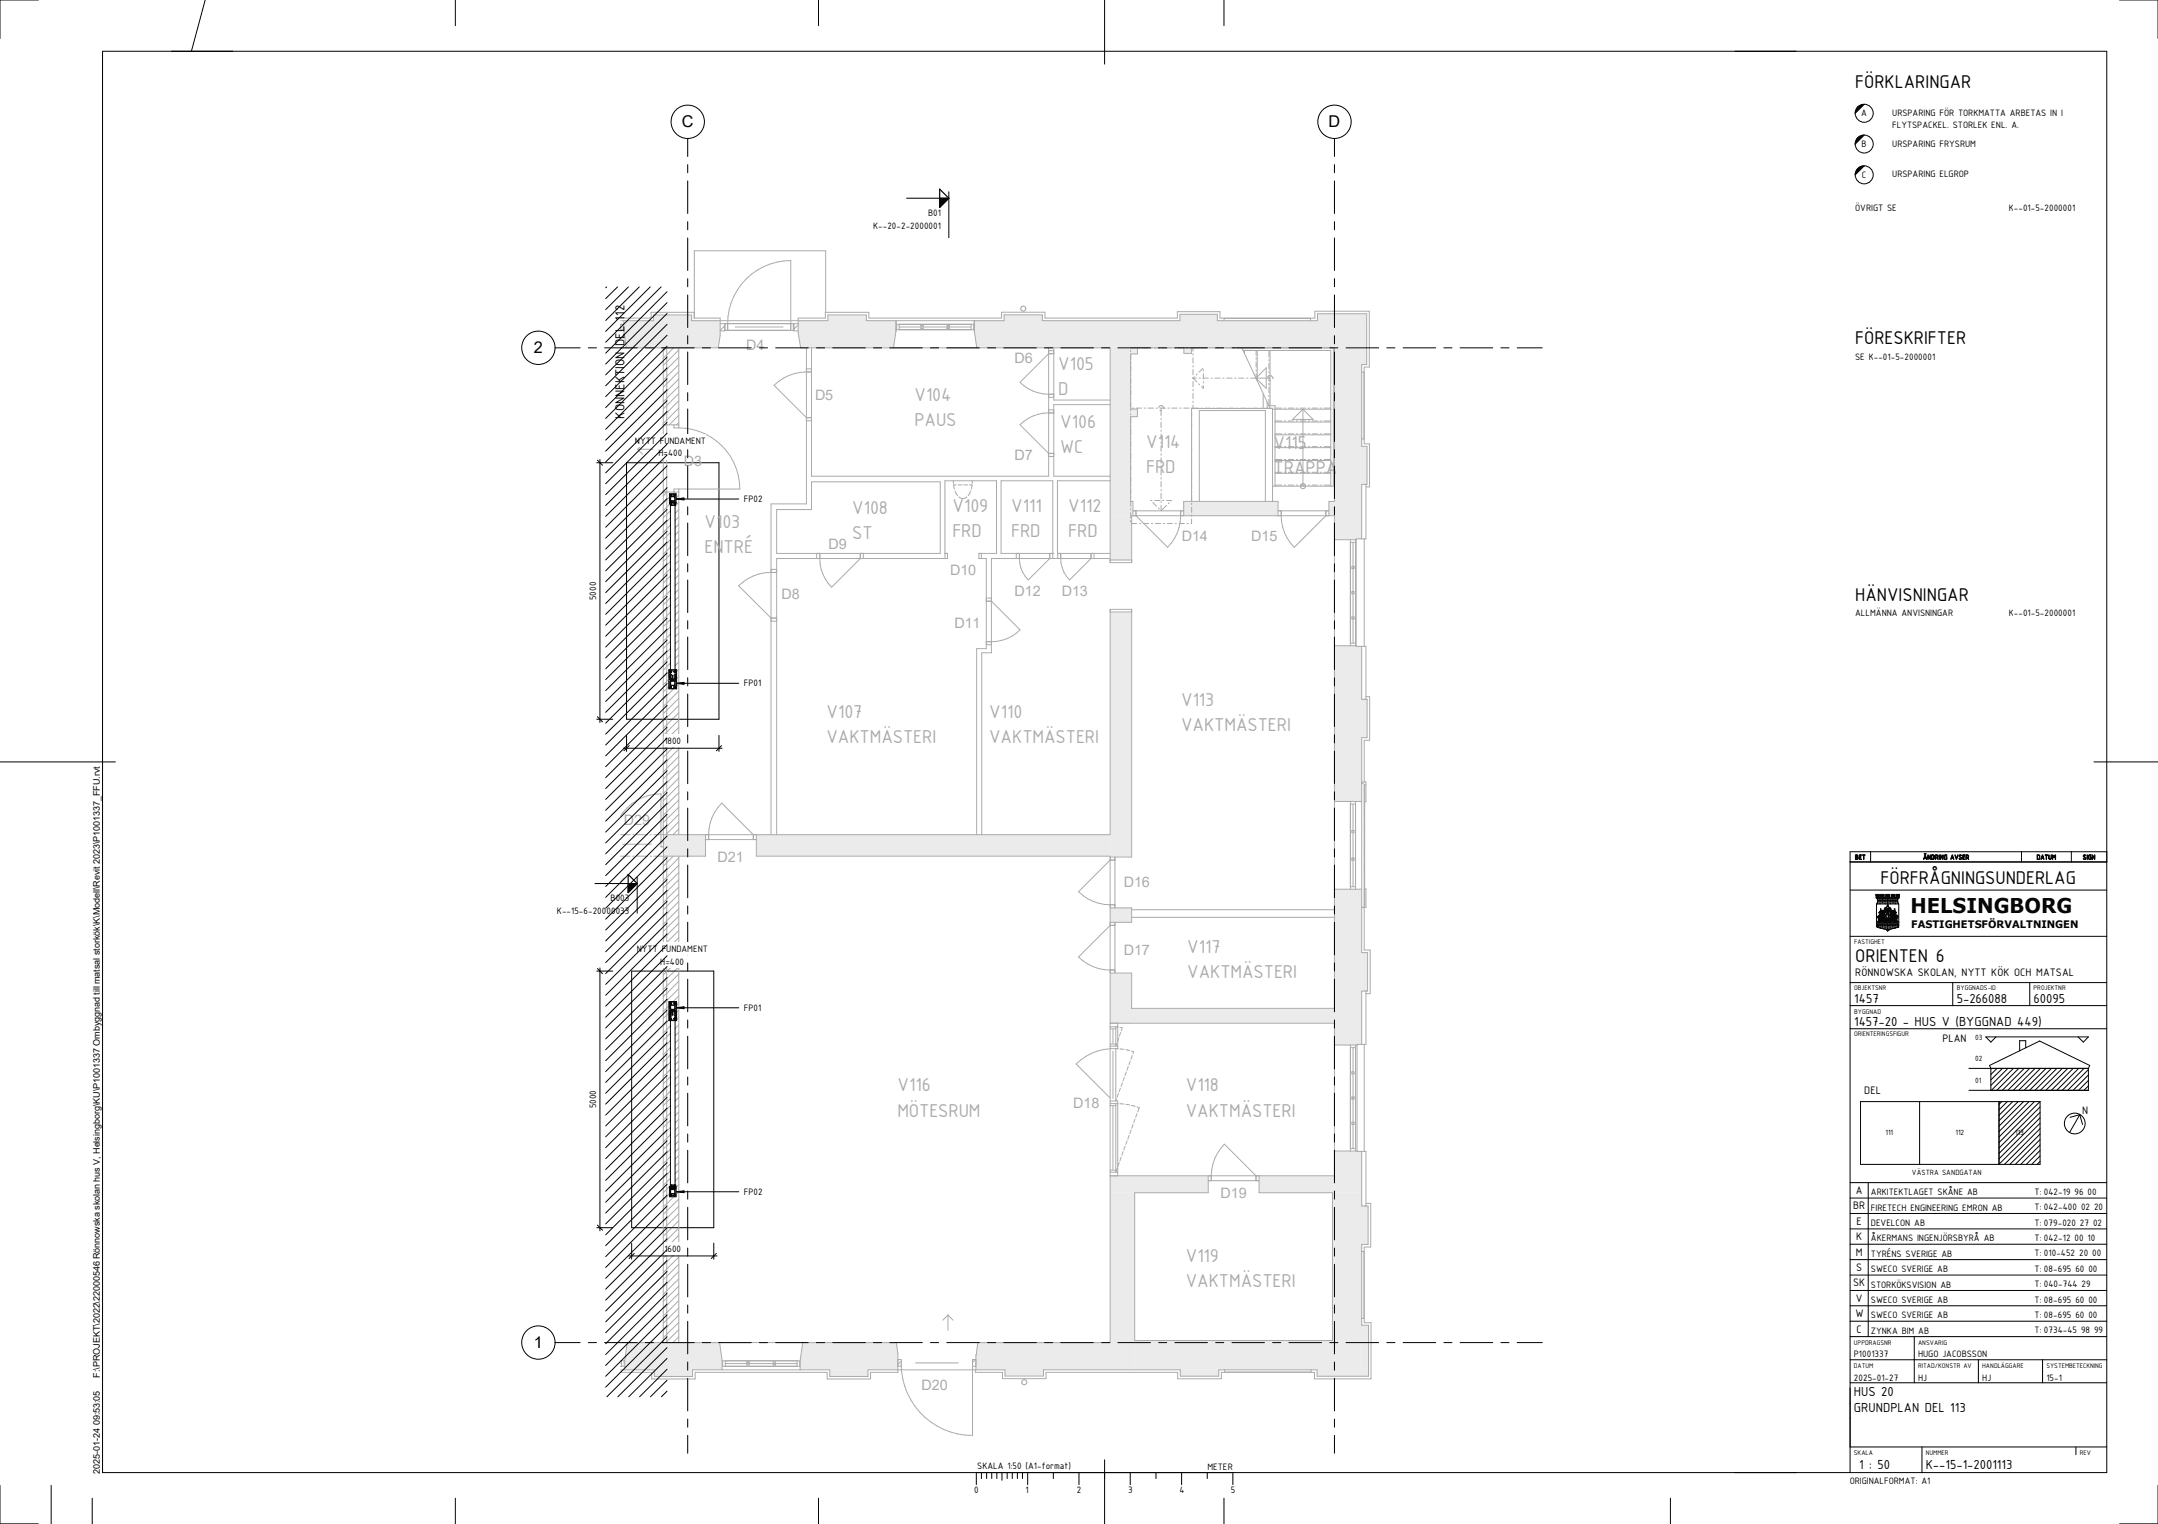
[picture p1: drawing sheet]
<svg xmlns="http://www.w3.org/2000/svg" width="841mm" height="594mm" viewBox="0 0 841 594" stroke-linecap="round" stroke-linejoin="round" font-family="sans-serif">
<defs><g id="words">
<text font-size="8" x="744.6" y="355.9">HELSINGBORG</text>
<g font-size="7.8">
<text x="723" y="34.2">FÖRKLARINGAR</text>
<text x="723" y="134.2">FÖRESKRIFTER</text>
<text x="723" y="234.2">HÄNVISNINGAR</text>
<text x="732.9" y="344.6">FÖRFRÅGNINGSUNDERLAG</text>
<text x="723.1" y="374.8">ORIENTEN 6</text>
</g>
<g font-size="7.8" fill="#ababab">
<text x="412.4" y="144.1">V105</text>
<text x="412.4" y="153.9">D</text>
<text x="356.4" y="156.4">V104</text>
<text x="356.4" y="166.2">PAUS</text>
<text x="413.2" y="166.8">V106</text>
<text x="413.2" y="176.5">WC</text>
<text x="446.7" y="174.8">V114</text>
<text x="496.4" y="174.9">V115</text>
<text x="446.7" y="184.5">FRD</text>
<text x="496.4" y="184.7">TRAPPA</text>
<text x="332.1" y="200.5">V108</text>
<text x="371.2" y="199.6">V109</text>
<text x="394.1" y="199.6">V111</text>
<text x="416.3" y="199.6">V112</text>
<text x="274.5" y="205.7">V103</text>
<text x="371.2" y="209.3">FRD</text>
<text x="394.1" y="209.3">FRD</text>
<text x="416.3" y="209.3">FRD</text>
<text x="274.5" y="215.5">ENTRÉ</text>
<text x="332.1" y="210.3">ST</text>
<text x="460.3" y="275">V113</text>
<text x="322.1" y="279.9">V107</text>
<text x="385.5" y="279.9">V110</text>
<text x="460.3" y="284.9">VAKTMÄSTERI</text>
<text x="322.1" y="289.6">VAKTMÄSTERI</text>
<text x="385.5" y="289.6">VAKTMÄSTERI</text>
<text x="462.7" y="371.6">V117</text>
<text x="462.7" y="381.3">VAKTMÄSTERI</text>
<text x="349.8" y="425.4">V116</text>
<text x="462.1" y="425.4">V118</text>
<text x="349.8" y="435.2">MÖTESRUM</text>
<text x="462.1" y="435.2">VAKTMÄSTERI</text>
<text x="462.1" y="492">V119</text>
<text x="462.1" y="501.7">VAKTMÄSTERI</text>
</g>
<g font-size="6.3">
<text x="265.7" y="49.7">C</text>
<text x="517.8" y="49.7">D</text>
<text x="208" y="137.8">2</text>
<text x="208" y="525.6">1</text>
</g>
<g font-size="5.6" fill="#ababab">
<text x="290.8" y="136.5">D4</text>
<text x="395.4" y="141.6">D6</text>
<text x="317.6" y="156">D5</text>
<text x="395.4" y="179.3">D7</text>
<text x="266.5" y="181.7">D3</text>
<text x="322.8" y="213.9">D9</text>
<text x="460.5" y="211.1">D14</text>
<text x="487.6" y="211.1">D15</text>
<text x="370.2" y="224.2">D10</text>
<text x="304.6" y="233.7">D8</text>
<text x="395.4" y="232.3">D12</text>
<text x="413.8" y="232.3">D13</text>
<text x="371.9" y="244.9">D11</text>
<text x="243.1" y="321.6">D29</text>
<text x="279.7" y="335.9">D21</text>
<text x="437.9" y="345.8">D16</text>
<text x="437.9" y="372.4">D17</text>
<text x="418.3" y="432">D18</text>
<text x="475.7" y="467.2">D19</text>
<text x="359.2" y="541.8">D20</text>
</g>
<g font-size="5.5">
<text x="243.3" y="163.2" transform="rotate(-90 243.3 163.2)">KONNEKTION DEL 112</text>
<text x="722.6" y="391">1457</text>
<text x="762.6" y="391">5-266088</text>
<text x="792.5" y="391">60095</text>
<text x="722.6" y="400">1457-20 - HUS V (BYGGNAD 449)</text>
<text x="722.5" y="544.2">HUS 20</text>
<text x="722.5" y="550.3">GRUNDPLAN DEL 113</text>
<text x="724.6" y="572.6">1 : 50</text>
<text x="750.5" y="572.6">K--15-1-2001113</text>
</g>
<g font-size="4.6">
<text x="723.1" y="380.3">RÖNNOWSKA SKOLAN, NYTT KÖK OCH MATSAL</text>
<text x="757" y="406.1">PLAN</text>
<text x="726.6" y="426.6">DEL</text>
<text x="811.5" y="434.4">N</text>
<text x="723.2" y="465.4">A</text>
<text x="722.2" y="471.4">BR</text>
<text x="723.5" y="477.4">E</text>
<text x="723.3" y="483.4">K</text>
<text x="723.2" y="489.4">M</text>
<text x="723.3" y="495.4">S</text>
<text x="722.2" y="501.4">SK</text>
<text x="723.2" y="507.4">V</text>
<text x="723.1" y="513.4">W</text>
<text x="723.6" y="519.4">C</text>
</g>
<text font-size="4" x="744.9" y="361.6">FASTIGHETSFÖRVALTNINGEN</text>
<g font-size="3.9">
<text x="725.4" y="45.3">A</text>
<text x="737.4" y="45.2">URSPARING FÖR TORKMATTA ARBETAS IN I</text>
<text x="737.4" y="50.1">FLYTSPACKEL. STORLEK ENL. A.</text>
<text x="725.5" y="57.4">B</text>
<text x="737.4" y="57.2">URSPARING FRYSRUM</text>
<text x="725.6" y="69.3">C</text>
<text x="737.4" y="69.2">URSPARING ELGROP</text>
<text x="723" y="82.3">ÖVRIGT SE</text>
<text x="782.9" y="82.3">K--01-5-2000001</text>
<text x="340.3" y="89.2">K--20-2-2000001</text>
<text x="361.7" y="84.2">B01</text>
<text x="723" y="140.2">SE K--01-5-2000001</text>
<text x="247.4" y="173">NYTT FUNDAMENT</text>
<text x="256.6" y="177.9">H=400</text>
<text x="289.9" y="195.7">FP02</text>
<text x="232.4" y="233.9" transform="rotate(-90 232.4 233.9)">5000</text>
<text x="723" y="240.2">ALLMÄNNA ANVISNINGAR</text>
<text x="782.9" y="240.2">K--01-5-2000001</text>
<text x="289.9" y="267.5">FP01</text>
<text x="258.9" y="290.2">1800</text>
<text x="238" y="351.4">B003</text>
<text x="217" y="356.3">K--15-6-20000033</text>
<text x="248.2" y="371.2">NYTT FUNDAMENT</text>
<text x="257.3" y="376.1">H=400</text>
<text x="289.9" y="394">FP01</text>
<text x="232.4" y="432.1" transform="rotate(-90 232.4 432.1)">5000</text>
<text x="289.9" y="465.8">FP02</text>
<text x="729.1" y="465.7">ARKITEKTLAGET SKÅNE AB</text>
<text x="792.9" y="465.8">T: 042-19 96 00</text>
<text x="729.1" y="471.9">FIRETECH ENGINEERING EMRON AB</text>
<text x="792.9" y="471.8">T: 042-400 02 20</text>
<text x="729.1" y="477.9">DEVELCON AB</text>
<text x="792.9" y="477.8">T: 079-020 27 02</text>
<text x="729.1" y="484">ÅKERMANS INGENJÖRSBYRÅ AB</text>
<text x="792.9" y="483.8">T: 042-12 00 10</text>
<text x="258.9" y="488.1">1600</text>
<text x="729.1" y="489.9">TYRÉNS SVERIGE AB</text>
<text x="792.9" y="489.8">T: 010-452 20 00</text>
<text x="729.1" y="495.9">SWECO SVERIGE AB</text>
<text x="792.9" y="495.8">T: 08-695 60 00</text>
<text x="729.1" y="501.9">STORKÖKSVISION AB</text>
<text x="792.9" y="501.8">T: 040-744 29</text>
<text x="729.1" y="508">SWECO SVERIGE AB</text>
<text x="792.9" y="507.8">T: 08-695 60 00</text>
<text x="729.1" y="513.9">SWECO SVERIGE AB</text>
<text x="792.9" y="513.8">T: 08-695 60 00</text>
<text x="729.1" y="519.9">ZYNKA BIM AB</text>
<text x="792.9" y="519.8">T: 0734-45 98 99</text>
<text x="722.5" y="529.2">P1001337</text>
<text x="747.5" y="529.2">HUGO JACOBSSON</text>
<text x="722.5" y="538.1">2025-01-27</text>
<text x="747.5" y="538.1">HJ</text>
<text x="772.5" y="538.1">HJ</text>
<text x="797.5" y="538.1">15-1</text>
<text x="380.9" y="572.6">SKALA 1:50 (A1-format)</text>
<text x="470.6" y="573">METER</text>
<text x="720.9" y="578.4">ORIGINALFORMAT: A1</text>
<text x="379.6" y="582">0</text>
<text x="399.6" y="582">1</text>
<text x="419.7" y="582">2</text>
<text x="439.6" y="582">3</text>
<text x="459.7" y="582">4</text>
<text x="479.6" y="582">5</text>
</g>
<g font-size="3.5">
<text x="38.9" y="537" transform="rotate(-90 38.9 537)">F:\PROJEKT\2022\22000546 Rönnowska skolan hus V, Helsingborg\KU\P1001337 Ombyggnad till matsal storkök\K\Modell\Revit 2023\P1001337_FFU.rvt</text>
<text x="38.9" y="574.5" transform="rotate(-90 38.9 574.5)">2025-01-24 09:53:05</text>
</g>
<g font-size="3.2">
<text x="769.7" y="405.5">03</text>
<text x="769.7" y="413.4">02</text>
<text x="769.7" y="422">01</text>
<text x="734.8" y="442.6">111</text>
<text x="762.1" y="442.6">112</text>
<text x="785.4" y="442.6">113</text>
<text x="745.1" y="458">VÄSTRA SANDGATAN</text>
</g>
<g font-size="2.8">
<text x="722.9" y="335">BET</text>
<text x="749.5" y="335">ÄNDRING AVSER</text>
<text x="793.7" y="335">DATUM</text>
<text x="811.7" y="335">SIGN</text>
<text x="722.6" y="368">FASTIGHET</text>
<text x="722.6" y="386">OBJEKTSNR</text>
<text x="762.6" y="386">BYGGNADS-ID</text>
<text x="792.5" y="386">PROJEKTNR</text>
<text x="722.6" y="395.2">BYGGNAD</text>
<text x="722.6" y="404">ORIENTERINGSFIGUR</text>
<text x="722.5" y="524.3">UPPDRAGSNR</text>
<text x="747.5" y="524.3">ANSVARIG</text>
<text x="722.5" y="533.2">DATUM</text>
<text x="747.5" y="533.2">RITAD/KONSTR AV</text>
<text x="772.5" y="533.2">HANDLÄGGARE</text>
<text x="797.5" y="533.2">SYSTEMBETECKNING</text>
<text x="722.5" y="567.2">SKALA</text>
<text x="750.5" y="567.2">NUMMER</text>
<text x="810.5" y="567.2">REV</text>
</g>
</g></defs>
<g fill="#ebebeb">
<path d="M520.1 135.6h10.6v329.3h-10.6z"/>
<path d="M460 534h15v2.4h-15z"/>
<path d="M530.7 272.6h2.1v15h-2.1z"/>
<path d="M349.2 125h30.5v4.2h-30.5z"/>
<path d="M442.2 522.6h88.5v11.4h-88.5z"/>
<path d="M519.3 464.9h11.4v57.7h-11.4z"/>
<path d="M391.7 533.4h15v3h-15z"/>
<path d="M391.3 122.7h14.9v2.3h-14.9z"/>
<path d="M322.6 122.8h15.1v2.2h-15.1z"/>
<path d="M441 393.1h79.1v5.8h-79.1z"/>
<path d="M530.7 470.1h2.5v15h-2.5z"/>
<path d="M530.7 174h2.1v14.8h-2.1z"/>
<path d="M432.6 135.6h8v59.9h-8z"/>
</g>
<path d="M461.4 135.6h3v2.2h-3z" fill="#efefef"/>
<g fill="#ebebeb">
<path d="M323.4 534h14.9v2.6h-14.9z"/>
<path d="M432.6 389.5h8.4v9.4h-8.4z"/>
<path d="M529.6 122.3h3v19.8h-3z"/>
<path d="M530.4 516.6h3v16.9h-3z"/>
<path d="M530.7 371.3h2.3v15h-2.3z"/>
<path d="M513.5 122.3h16.1v2.7h-16.1z"/>
<path d="M459.8 122.5h14.6v2.5h-14.6z"/>
<path d="M432.6 464.9h9.6v58.5h-9.6z"/>
<path d="M243.1 125h287.6v10.6h-287.6z"/>
<path d="M258.6 325.4h174v8.4h-174z"/>
<path d="M432.6 195.5h87.5v5.5h-87.5z"/>
<path d="M432.6 201h8.4v188.5h-8.4z"/>
<path d="M432.6 458.3h87.5v6.6h-87.5z"/>
</g>
<g fill="#efefef">
<path d="M440.6 159.4h2.7v3h-2.7z"/>
<path d="M440.6 135.6h2.7v2.4h-2.7z"/>
</g>
<g fill="#ebebeb">
<path d="M243.5 523.4h198.7v10.6h-198.7z"/>
<path d="M255 534h14.9v2.6h-14.9z"/>
<path d="M513.3 533.5h20.1v3h-20.1z"/>
<path d="M254.7 122.8h14.8v3h-14.8z"/>
</g>
<g fill="none" stroke="#ababab" stroke-width=".39">
<path d="M241.9 127.5h.1M241.9 128.5h.1M241.9 126.4h.1M241.9 125h12.8v-2.2h14.8v2.2h53.1v-2.2h15.1v2.2h53.6v-2.3h14.9v2.3h53.6v-2.5h14.6v2.5h39.1v-2.7h19.1v19.8h-1.9v31.9h2.1v14.8h-2.1v21.3M241.9 126.4h1v2.1h-1M241.9 126.4v2.1M243.1 125v3.5l1 7.1M258.5 135.6v189.8M259.7 135.6l-1.2 1.2M259.8 135.6v189.8M262.5 135.6l-4 4M264.5 136.4l-6 6.1"/>
<path d="M264.5 139.3l-6 6M264.5 135.6v31.2M270.6 121.8h-16.9v2.2h-11.8M280.7 126.2h30.4M282.4 127.1l-1.7 1.7M282.4 126.2v2.8h-1.7M282.4 128.8h27M282.6 126.2v2.6M283.6 128.8a24.8 24.8 0 0 1 24.6-27.2v27.2M286.6 127.5h18.6M309.2 126.2v2.6M309.4 126.2v2.8h1.7"/>
<path d="M311.1 126.7l-1.7 1.7M314.3 135.6v60.8h-13.8v129M316.3 135.6v50h92.4v-50M321.8 121.8v-24.1h-51.2v26.3h10.1v6.8l-.8 4.8h-38M349.2 125v4.2M349.2 125.3v.1M349.2 128.1v.1M349.2 125v3.5l-1 7.1M349.5 126.4h29.9v2.1h-29.9zM350.4 127.5h28.1M350.4 126.4v2.1M358.9 126.9h.1"/>
<path d="M358.9 126.9h.9v1.2h-.9zM369.1 126.9h.9v1.2h-.9zM370 127.1l-.9 .9M378.5 126.4v2.1M379.6 125l.1 4.2M379.6 128.5l1.1 7.1M379.7 125.9l-.1 .1M379.7 128.7v.1M408.7 136.7h2M410.7 135.6v20.4h21.9M410.7 137.9h-2l-11.2 11.2a16.3 16.3 0 0 0 13.2 4.6M440.6 136.6v.5"/>
<path d="M443.3 135.6v2.4h-2.7v22.2M462.3 135.6h.5M463.8 135.6h56.3v59.9h-2.2v5.5M464.4 135.6v2.2h-3v-2.2h-20.8M464.9 135.6v1.3M464.9 137.9v.5M464.9 139.4v2.1M477.1 125v-.9h33.7v.9M484 135.6l11 23.5M484.5 136.6h34.1v52.9M484.5 136.6v.3M485 136.6v1.1"/>
<path d="M489.5 136.6v1.9M489.5 139.5v.5M490 136.6v11.8M494.5 136.6v2.6M495 136.6v21.6M519.6 135.6v53.9h-23.7M264.5 144.9l-6 6.1M264.5 142.1l-6 6M264.5 147.7l-6 6.1M264.5 150.6l-6 6M264.5 153.4l-6 6M264.5 156.3l-6 6"/>
<path d="M264.5 159l-6 6.1M314.3 143.8h2M316.3 145a18.9 18.9 0 0 0-14.6 5.2l12.6 12.6h2M408.7 154.9h2M408.7 159.8h2M432.6 157.7h-21.9v27.9h21.9M440.6 159.4h2.7v3h-2.7v34.9M441.3 159.1h.5M442.8 159.1h2.1M445.9 159.1h.5M447.4 159.1h2.1M450.5 159.1h.6"/>
<path d="M451.6 158.8l.3-.5a1.02 1.02 0 0 1 1-.1 1.02 1.02 0 0 1 .6 .9M452 159.1h2.2M452 159.9l.7 .2M452.5 159.1v3M453.5 159.1h.1M455.2 159.1h.5M456.7 159.1h2.1M459.8 159.1h.5M461.3 159.1h2.1M464.4 159.2h31.5M464.9 142.5v.5M464.9 144v2.1"/>
<path d="M464.9 147.2v.5M464.9 148.7v2.1M464.9 151.8v.5M464.9 153.3v2.1M464.9 156.4v.5M464.9 157.9v1.2M464.9 147.4h1.4M464.9 147.4l1.6 1.5M465.5 146.9l-.6 .5M466.6 145.8l-.4 .3M467.1 159.1h-2.7v36.4M467.1 149.6l.4 .4"/>
<path d="M467.3 147.4h.5M468.1 159.1h.5M468.8 143.6l-1.5 1.5M468.8 147.4h2.1M469 144.1v.6M469 145.7v2M469 148.8v.5M469 150.3v1.1l-.8-.7M469.6 159.1h2.2M471.9 147.4h.5M472.7 159.1h.6M473.5 147.4h2"/>
<path d="M474.3 159.1h2.1M476.5 147.4h.6M477.4 159.1h.5M478.1 147.4h2.1M478.9 159.1h2.1M481.2 147.4h.5M482 159.1h.5M482.7 147.4h2.1M483.5 159.1h2.1M485.8 147.4h.5M486.6 159.1h.6M487.3 147.4h7.7"/>
<path d="M488.1 159.1h2.2M489.5 147.4l4-4v8zM489.5 141.1v2M489.5 144.1v.6M489.5 145.7v1.9M491.3 159.1h.5M492.3 153.5v5.7M492.8 159.1h3.1M493.9 156.8v2.4M494 147.1l.8-.7 .6 .1 .5 .9M494.5 158.2h2.4v.9h2.7M494.5 148.2l.7 .1"/>
<path d="M494.5 140.2v.5M494.5 141.7v2.1M494.5 144.8v.5M494.5 146.3v2.1M494.5 149.4v.6M494.5 151v2.1M494.5 154.1v.5M494.5 155.6v2.6M495.9 147.4h.1M495.9 159.4v36.1M495.9 159.5h22.7M496.9 159.5v30"/>
<path d="M500.6 159.1h.5M502.1 159.1h2.1M505.2 159.1h.5M506.7 159.1h2.1M507.8 159.5v30M509.8 159.1h.6M511.3 159.1h2.2M514.5 159.1h.5M516 159.1h2.6M530.7 145.1h.9v26h-.9M248.5 175.1h6M248.5 175.1l2 2"/>
<path d="M250.5 173.1l-2 2M258.5 165.6h6M262.6 165.6v1.2h1.9M264.5 161.9l-3.7 3.7M264.5 164.7l-.8 .9M264.5 166.8a23.8 23.8 0 0 1 23.8 23.8h-25.7v1.2M314.3 164h2M408.7 178h2M410.7 161a16.7 16.7 0 0 0-13.2 4.6l11.2 11.1h2M440.6 161.2v.6M452.5 163v.6M452.5 164.6v2.1"/>
<path d="M452.5 167.7v.5M452.5 169.2v2.1M452.5 172.3v.5M452.5 173.8v2.1M452.5 176.9v.6M452.5 178.4v2.2M496.9 164.1h2.7M496.9 169.1h2.7M496.9 174.1h2.7M496.9 179.1h2.7M496.9 164.5h21.7M496.9 169.5h21.7"/>
<path d="M496.9 174.5h21.7M496.9 179.5h21.7M500.6 164.1h.5M500.6 169.1h.5M500.6 174.1h.5M500.6 179.1h.5M502.1 164.1h2.1M502.1 169.1h2.1M502.1 174.1h2.1M502.1 179.1h2.1M503.8 163.5l4-4 4 4zM505.2 164.1h.5"/>
<path d="M505.2 169.1h.5M505.2 174.1h.5M505.2 179.1h.5M506.7 164.1h2.1M506.7 169.1h2.1M506.7 174.1h2.1M506.7 179.1h2.1M509.8 164.1h.6M509.8 169.1h.6M509.8 174.1h.6M509.8 179.1h.6M511.3 164.1h2.2"/>
<path d="M511.3 169.1h2.2M511.3 174.1h2.2M511.3 179.1h2.2M514.5 164.1h.5M514.5 169.1h.5M514.5 174.1h.5M514.5 179.1h.5M516 164.1h2.6M516 169.1h2.6M516 174.1h2.6M516 179.1h2.6M258.5 191.8h6"/>
<path d="M260.1 191.8l-1.6 1.6M260.9 193.8l-2.4 2.4M261.1 196.4l-2.6 2.7M261.3 199.1l-2.8 2.7M262.9 191.8l-.6 .6M264.5 193l-1 1.1M264.5 195.8l-1.4 1.5M264.5 198.7l-1.4 1.4M264.5 190.6v134.8M302.7 198.6h13.6v-10.8h50.1v27.9h-63.7zM371.6 187.4v1.1M372.2 191.4l1 1.8"/>
<path d="M372.6 189l-1 .2 .3 1.5M373.4 189h1.5M373.7 193.8a2.05 2.05 0 0 0 3.1 0M375.6 189h1.5M377.9 189l.9 .1-.3 1.6M378.3 191.4l-1 1.8M379 187.4l-.1 1.1M432.6 187.4h-20.5v28.3h20.5M440.6 198.3v.5M440.6 199.8v2.1M440.6 195.5h.9v5.5M441.5 199.1h19.8"/>
<path d="M442.7 199.1v1.9l12.3 12.4a17.8 17.8 0 0 0 5.1-14.3M449 195.1l-.4 .1M449.3 195.9l1.5 1.5M450 195.1h2.1M451.4 198l.4 .4M452.5 181.6v.5M452.5 183.1v2.1M452.5 186.2v.5M452.5 187.7v2.1M452.5 190.8v.5M452.5 192.3v2.1M452.5 195.5v.5"/>
<path d="M452.5 197v2.1l2.1-2.1M453.1 195.1h.5M454.6 195.1l1.8 .1M455.7 196l-.4 .3M464.4 196.1v.6M464.4 197.7v2.1M467.4 195.5v-35.5h25.7v35.5M496.9 184.1h2.7M496.9 189.1h2.7M496.9 184.5h21.7M498.1 199.1h19.8M499.3 199.1a18.1 18.1 0 0 0 5.1 14.3l12.3-12.4v-1.9"/>
<path d="M500.6 184.1h.5M500.6 189.1h.5M502.1 184.1h2.1M502.1 189.1h2.1M505.2 184.1h.5M505.2 189.1h.5M506.7 184.1h2.1M506.7 189.1h2.1M509.8 184.1h.6M509.8 189.1h.6M511.3 184.1h2.2M511.3 189.1h2.2"/>
<path d="M514.5 184.1h.5M514.5 189.1h.5M516 184.1h2.6M516 189.1h2.6M532.3 189.8h1.4v-16.8h-2v-29.9h2v-21.8h-21.3v2.7h-37v-2.5h-16.5v2.5h-51.7v-2.3h-16.8v2.3h-51.8v-2.2h-17v2.2h-10.5v5.8l.9 5.8h120.6v83.7h8.4v-18.3h79.1v192.1h-79.1v-13.8h-8.4M532.3 188.8v21.3h-3.8v41.9h3.8v20.6M261.3 213.2l-2.8 2.8M261.3 201.9l-2.8 2.8M261.3 204.7l-2.8 2.8M261.3 207.6l-2.8 2.8M261.3 210.4l-2.8 2.8M261.3 216.1l-2.8 2.7"/>
<path d="M261.3 218.9l-2.8 2.8M264.5 210l-1.4 1.4M264.5 201.5l-1.4 1.4M264.5 204.3l-1.4 1.5M264.5 207.1l-1.4 1.5M264.5 212.8l-1.4 1.4M264.5 215.6l-1.4 1.5M264.5 218.5l-1.4 1.4M318.3 215.7v2M319.5 215.7a16.3 16.3 0 0 0 4.6 13.2l11.2-11.2v-2M336.5 215.7v2M368.3 215.7h1v2h-66.6v107.7"/>
<path d="M368.3 217.7v-30.3h20.1v28.3h-6.9v2h2.9v35.2h-3.8v72.5M382.5 215.7v2M396.1 215.7v2M397.3 215.7a12.5 12.5 0 0 0 3.4 10.4l8.4-8.4v-2M410.3 215.7h.1M410.3 215.7h-20.2v-28.3h20.2v30.3M412.2 215.7v2M413.4 215.7a12.7 12.7 0 0 0 3.5 10.4l8.3-8.4v-2M426.4 215.7v2M432.6 218.3h8.4M432.6 217.7h-46.2v36.8h-3.8v70.9M440.6 202.9v.6"/>
<path d="M440.9 204.1h2.2M444.1 204.1h.5M445.6 204.1h2.1M448.7 204.1h.5M450.2 204.1h2.1M453.3 204.1h.6M454.8 204.1h2.1M458 204.1h.5M459.5 204.1h2.1M461.3 201v-5.5h36.8v5.5M462.6 204.1h.5M464.4 200.8v.5"/>
<path d="M464.4 202.3v1.8h-.3M520.1 210.4h8.4M526.3 211.4h2M526.3 210.4v41.3M527.3 211.4v39.3M528.3 210.4v41.3M531.7 210.1v41.9M261.3 221.7l-2.8 2.8M261.3 224.5l-2.8 2.8M261.3 227.4l-2.8 2.8M261.3 230.2l-2.8 2.8M261.3 233l-2.8 2.8"/>
<path d="M261.3 235.8l-2.8 2.8M261.3 238.7l-2.8 2.8M264.5 221.3l-1.4 1.5M264.5 224.1l-1.4 1.5M264.5 226.9l-1.4 1.5M264.5 229.8l-1.4 1.4M264.5 232.6l-1.4 1.5M264.5 235.5l-1.4 1.4M264.5 238.3l-1.4 1.4M300.5 222h2.2M302.7 223.1a18.6 18.6 0 0 0-14.8 5.2l12.6 12.6h2.2M384.4 233.1h2"/>
<path d="M384.4 234.4h2l11.2 11.1a16.3 16.3 0 0 1-13.2 4.6M432.6 238.5h8.4M526.9 220.8h.8v.9h-.8zM526.9 230.6h.8v.9h-.8zM527.7 221.2l-.5 .5M261.3 241.5l-2.8 2.8M261.3 244.3l-2.8 2.8M261.3 247.2l-2.8 2.7M261.3 250l-2.8 2.8M261.3 252.8l-2.8 2.8M261.3 255.7l-2.8 2.7M261.3 258.5l-2.8 2.8"/>
<path d="M264.5 241.1l-1.4 1.4M264.5 243.9l-1.4 1.5M264.5 246.8l-1.4 1.4M264.5 249.6l-1.4 1.4M264.5 252.4l-1.4 1.5M264.5 255.2l-1.4 1.5M264.5 258.1l-1.4 1.4M300.5 242.1h2.2M384.4 251.3h2M520.1 251.7h8.4M526.3 250.7h2M526.9 240.5h.8v.8h-.8z"/>
<path d="M527.7 241l-.3 .3M530.7 252v20.6h2.1v15h-2.1v83.7h2.3v15h-2.3v20.8M260.7 261.9l-2.2 2.2M260.7 264.8l-2.2 2.1M260.7 267.6l-2.2 2.1M262.6 268.5l-4.1 4.1M264.5 260.9l-.8 .8M264.5 263.7l-.8 .9M264.5 266.6l-.8 .8M264.5 269.4l-6 6M264.5 272.2l-6 6M264.5 275l-6 6.1"/>
<path d="M264.5 277.9l-6 6M532.3 271.6h1.5v17h-2.1v16.2M264.5 280.7l-6 6M264.5 283.5l-6 6.1M264.5 286.3l-6 6.1M264.5 289.2l-6 6M264.5 292l-6 6M264.5 294.9l-6 6M264.5 297.7l-6 6M241.9 318.1a18.4 18.4 0 0 1 15.7-8.6v20.6h1M264.5 300.5l-6 6M264.5 303.3l-6 6.1"/>
<path d="M264.5 306.2l-6 6M264.5 309l-6 6M264.5 311.8l-6 6M264.5 314.7l-6 6M264.5 317.5l-6 6M520.1 312.4h10.6M526.3 312.4v34.2M526.3 313.4h2M527.3 313.4v32.3M528.3 312.4v34.2M530.7 304.8h1.6v7.7h-.5M530.7 305.2l.7 .3"/>
<path d="M531.6 305.7v47.7M531.8 305.9h.1M531.8 305.9v47.3M241.9 333.8h3.7M241.9 325.4h3.7M242.6 329.1h11.2M246.6 333.8h.5M246.6 325.4h.5M248.1 333.8h4.2M248.1 325.4h4.2M253.3 333.8h.6M253.3 325.4h.6"/>
<path d="M254.8 325.4h177.8v-87.9h8.4v96.6h-8.4M257.6 328.2h1M258.5 333.8v189.6M258.6 325.4v8.4M259.5 333.8l-1 1M259.8 333.8v189.6M262.4 333.8l-3.9 3.9M264.5 334.4l-6 6.1M264.5 337.3l-6 6M264.5 320.3l-5 5.1M264.5 323.1l-2.2 2.3M264.5 333.8v189.6"/>
<path d="M275 325.4v8.4h-20.2M275 327.3h19.8M276.2 327.3a18.1 18.1 0 0 1 5.1-14.2l12.3 12.3v1.9M294.8 325.4v8.4h137.8v189.6h-51.5l-.8 4.8v5.8h11.4v2.4h15v-2.4h53.3v2.4h15v-2.4h38.3v2.5h20.1v-19.9h-2.7v-31.5h2.5v-15h-2.5v-21.3M434.5 334.1v19.8M434.5 335.3h-1.9l-12.3 12.3a17.8 17.8 0 0 0 14.2 5.1M526.9 323.7h.8v.9h-.8zM526.9 334.5h.8v.9h-.8zM527 323.7l-.1 .2M527.6 334.5l-.7 .7M243.3 342.2l-1.4 1.4M264.5 340.1l-6 6"/>
<path d="M264.5 342.9l-6 6.1M264.5 345.8l-6 6M264.5 348.6l-6 6M264.5 351.4l-6 6M264.5 354.2l-6 6.1M264.5 357.1l-6 6M264.5 359.9l-6 6M432.6 353.9h8.4v5.6h-8.4M434.5 359.5v19.8M441 354.6h79.1M441 357.6h79.1M520.1 346.6h10.6"/>
<path d="M526.3 345.7h2M531.4 353.5l-.7 .4M531.7 353.8v16.5h2.3v17h-1.7M531.8 346.5h.5v7.3h-1.5M264.5 362.8l-6 6M264.5 365.5l-6 6.1M264.5 368.4l-6 6M264.5 371.2l-6 6M264.5 374.1l-6 6M264.5 376.9l-6 6M264.5 379.7l-6 6M434.5 360.7h-1.9l-12.3 12.3a17.8 17.8 0 0 0 14.2 5.1"/>
<path d="M260.7 392l-2.2 2.2M260.7 394.8l-2.2 2.2M260.7 397.7l-2.2 2.2M261.3 399.9l-2.8 2.8M263.4 397.8l-.3 .3M264.5 382.5l-6 6M264.5 385.4l-6 6M264.5 388.2l-2.2 2.2M264.5 391l-.8 .9M264.5 393.9l-.8 .8M264.5 396.7l-.8 .8M264.5 399.5l-1.4 1.4"/>
<path d="M432.6 398.9h87.5v59.4h-87.5M435.6 398.9v9.9h-3M532.3 386.3v20.8h-3.4v41.7h3.4v21.3M261.3 402.8l-2.8 2.7M261.3 405.6l-2.8 2.7M261.3 408.4l-2.8 2.8M261.3 411.2l-2.8 2.8M261.3 414.1l-2.8 2.8M261.3 416.9l-2.8 2.8M261.3 419.7l-2.8 2.8M264.5 402.3l-1.4 1.5M264.5 405.2l-1.4 1.4"/>
<path d="M264.5 408l-1.4 1.4M264.5 410.8l-1.4 1.5M264.5 413.6l-1.4 1.5M264.5 416.5l-1.4 1.4M264.5 419.3l-1.4 1.5M432.6 400.3h3M432.6 408.8a20.7 20.7 0 0 0-13.2 5.9l13.2 13.3M432.6 407.8h3M432.6 401.1h2.2M432.6 407h2.2M433.7 401.3v5.5M433.7 409.8v18.4"/>
<path d="M435.7 400.3h-.9v7.5l.4-1.1M435.8 408.9l-1-.1v20.4l.3-.8M436 404.6l-.5 1.4M436.5 408.9l1.5 .2M436.5 400.5l.9 .2-.4 1.1M436.8 402.5l-.6 1.4M438.2 419.9l-.5 1.4M438.7 409.2l1.5 .3M439 417.8l-.6 1.4M439.7 415.7l-.5 1.5M440.5 413.6l-.5 1.4M440.9 409.7l.9 .3-.3 .8"/>
<path d="M441.3 411.5l-.5 1.4M520.1 407.4h8.8M526.3 407.4v41.3M526.3 408.4h2M526.9 417.8h.8v.8h-.8zM527.3 408.4v39.3M528.3 407.4v41.3M531.7 407.1v41.7M261.3 422.5l-2.8 2.8M261.3 425.4l-2.8 2.8M261.3 428.2l-2.8 2.8M261.3 431l-2.8 2.8"/>
<path d="M261.3 433.9l-2.8 2.7M261.3 436.7l-2.8 2.8M261.3 439.5l-2.8 2.8M264.5 422.1l-1.4 1.5M264.5 425l-1.4 1.4M264.5 427.8l-1.4 1.5M264.5 430.6l-1.4 1.5M264.5 433.5l-1.4 1.4M264.5 436.3l-1.4 1.4M264.5 439.1l-1.4 1.5M432.6 429.2h3v29.1M432.6 430.2h3"/>
<path d="M432.6 431h2.2M433.7 431.2v24.7M435.7 430.2h-.9v26.7l.6-1.6M435.9 426.3l-.5 1.4M436.5 430.3l1.5 .1M436.7 424.2l-.6 1.4M437.4 422.1l-.5 1.4M438.7 430.5l1.5 .2M440.9 430.9l1.5 .4M441.6 438.4l-.5 1.4M442.3 436.2l-.5 1.5M443.1 431.5l.9 .3-.6 1.7"/>
<path d="M443.1 434.1l-.5 1.5M526.9 427.6h.8v.9h-.8zM526.9 437.4h.8v.9h-.8zM527.7 427.7l-.8 .8M261.3 442.3l-2.8 2.8M261.3 445.2l-2.8 2.8M261.3 448l-2.8 2.8M261.3 450.8l-2.8 2.8M261.3 453.6l-2.8 2.8M261.3 456.5l-2.8 2.8M261.3 459.3l-2.8 2.8M264.5 441.9l-1.4 1.5"/>
<path d="M264.5 444.8l-1.4 1.4M264.5 447.6l-1.4 1.4M264.5 450.4l-1.4 1.5M264.5 453.3l-1.4 1.4M264.5 456.1l-1.4 1.4M264.5 458.9l-1.4 1.4M432.6 456.9h3M432.6 456.1h2.2M436.2 453.2l-.5 1.4M437 451.1l-.5 1.4M437.7 448.9l-.5 1.4M438.5 446.8l-.5 1.4"/>
<path d="M439.3 444.7l-.6 1.4M440.1 442.6l-.6 1.4M440.8 440.5l-.5 1.4M470.9 458.3v6.6h-28.7v57.7h77.1v-57.7h-28.6v-6.6M520.1 448.7h8.8M526.3 447.7h2M260.9 465.4l-2.4 2.3M261.3 462.2l-2.8 2.7M262.6 466.5l-4.1 4.1M264.5 461.7l-1 1.1M264.5 464.6l-1 1M264.5 467.4l-6 6"/>
<path d="M264.5 470.2l-6 6M264.5 473.1l-6 6M264.5 475.9l-6 6M264.5 478.7l-6 6M470.9 460.2h19.8M472.1 460.2a17.9 17.9 0 0 1 5.1-14.2l12.3 12.3v1.9M532.3 469.1h1.9v17h-2.5v29.5h2.6v21.9h-22v-2.5h-36.3v2.5h-17v-2.5h-51.3v2.4h-17v-2.4h-10.6v-1h-41.8v2.6h-14.9v-2.6h-53.5v2.6h-14.9v-2.6h-13.1M264.5 481.5l-6 6.1M264.5 484.4l-6 6M264.5 487.2l-6 6M264.5 490l-6 6.1M264.5 492.8l-6 6.1"/>
<path d="M264.5 495.7l-6 6M264.5 498.5l-6 6M530.7 487.8h.9v26.1h-.9M264.5 501.4l-6 6M264.5 504.2l-6 6M264.5 507l-6 6M264.5 509.8l-6 6M264.5 512.7l-6 6M264.5 515.5l-6 6M264.5 518.3l-5 5.1M369.4 512.6v6M369.4 512.6l2 2"/>
<path d="M369.4 512.6l-1.9 2M241.9 523.4h107.4l.6 4.2v7.4h-10.6v2.5h-16.9v-2.5h-51.5v2.5h-16.9v-2.5h-12.1M241.9 530.5h1.3v2.1h-1.3M241.9 531.5h.3M242.2 530.5v2.1M244.4 523.4l-.9 7.1v3.5M264.5 521.1l-2.2 2.3M280.5 523.4l.9 7.1v3.5M281.6 530.5h30.1v2.1h-30.1zM282.7 531.5h27.9M282.7 530.5v2.1M291.1 530.9h.9v1.2h-.9z"/>
<path d="M291.5 530.9l-.4 .4M301.3 530.9h.9v1.2h-.9zM302.2 531.6l-.5 .5M310.6 530.5v2.1M312.8 523.4l-1 7.1v3.5M349.9 530h1.3v2.6h-1.3M351.2 530.6l-1.3 1.3M356.8 531.3h16.7M379 532.6h1.3M380.2 530l-1.2 1.1M380.3 530h-1.3v29.6a27.7 27.7 0 0 1-27.8-27.8M477.3 534v.8h33.7v-.8"/>
<circle cx="398.8" cy="120.3" r="1"/>
<circle cx="507.8" cy="189.5" r="1.01"/>
<circle cx="399.2" cy="538.8" r="1.01"/>
</g>
<g fill="none" stroke="#000" stroke-width=".39">
<path d="M244.2 180.4h36v100h-36zM260.9 192.4h2.6v4h-2.6zM261.3 192.8v.2M261.3 195.8v69.2M261.3 196.9h.1M261.3 192.8l.4 .1M261.3 195.8h.1M261.3 192.8l.4 .2M261.3 195.8h.4M261.3 193h.4M261.4 195.9h.1M261.4 196.1h.2"/>
<path d="M261.4 197h.1M261.4 195.2h.1M261.4 193.1h.2M261.4 193h.1M261.4 192.9h.1M261.5 196h.1M261.5 196.9h.1M261.5 195.8v1.1M261.5 196.9h1.4M261.5 195.8h.1M261.5 193h.1M261.5 192.8h.1"/>
<path d="M261.5 195.8v.2M261.5 193.5l-.2 .3 .2 1.5h1.5l.1-1.5-.2-.3M261.5 192.8l-.1 .2M261.5 193.6l-.1 1.6M261.5 195.9h-.1M261.5 193.5h1.4M261.5 192.9h-.1M261.5 192.8l.1 .1M261.5 192.9h.1M261.5 192.9v.1M261.6 196h.1M261.6 193h.1"/>
<path d="M261.6 192.9l-.1 .1M261.6 195.9l-.2 .1M261.6 195.7l.1 .2M261.7 195.8l-.4 .2M261.7 193h-.4M262.7 192.9h.4M262.7 195.8v.3M262.7 195.8h.4M262.7 193h.4zM262.8 195.7l-.1 .2M262.8 193.1h.2M262.8 196h.1"/>
<path d="M262.8 195.9h.1M262.8 193h.1M262.8 192.9v.1M262.8 195.9v.1M262.8 196h.2M262.8 196l.1 .2M262.8 192.9h.2M262.8 192.8v.1M262.9 196h.1M262.9 195.8h.1M262.9 196.9h.1M262.9 192.8h.1"/>
<path d="M262.9 193.6l.1 1.6h-1.6M262.9 195.9h.1M262.9 195.9h-.1M262.9 195.8v.1M262.9 196.1h.1M262.9 192.9h.1M262.9 192.9h-.1M262.9 192.8v.1M262.9 195.8l.2 .1M263 196h.1M263 195.9h.1M263 196.9h.1"/>
<path d="M263 193h.1M263 192.9v.1M263 195.8v1.1M263 195.7l-1.7 .1M263 193h-.1M263.1 193l-.2-.3-.2 .4M263.1 195.8l-1.7 .1M263.1 196l-.2 .1M263.1 195.8v69.2M263.1 196.9l-1.8 .1M263.1 196.8l-.2 .2M260.7 261.1h3v7.4h-3z"/>
<path d="M260.8 261.2h2.8l-.1 3h-.4M260.9 264.2h.1M260.9 264h.1M260.9 263.9h.1M260.9 263.2h.1M260.9 263.1h.1M260.9 263v.2M260.9 263.9v.3M260.9 263h.1M261 262.9h.2M261 263.2h.2M261.1 267.8v.1"/>
<path d="M261.1 265h2.1M261.1 261.7l.2 .4M261.1 264.8v.1M261.1 261.7l.2 .3M261.1 264.7l.1 .3M261.1 268l.4 .1M261.2 268l.2 .1M261.2 265l.2 .1M261.2 264.6l-.1 .1M261.2 261.8h.1M261.2 264.3h.1M261.2 263.8h.1"/>
<path d="M261.2 263.4h.1M261.2 262.9h.1M261.2 262.9v.5M261.2 263.8l-.2 .5h.3M261.2 264.1l-.3 .1M261.3 261.9h.1M261.3 264.9h.1M261.3 267.8l.1 .2M261.3 264.9l.1 .1M261.3 264.7l.1 .4M261.3 262l.1 .1M261.3 263.8l-.1 .5"/>
<path d="M261.3 267.7v.3M261.3 264.6l-.1 .1M261.3 262.9h-.3v.5h.3M261.3 261.7h.1M261.3 262h.1M261.3 264.7h.1M261.3 265h.1M261.3 267.7h.1M261.3 268h.1M261.3 265.5h1.7v1.7h-1.7zM261.3 261.7h.2M261.3 262h.2"/>
<path d="M261.3 264.7h.2M261.3 268h.2M261.4 261.7v.3M261.4 261.5l.2 .2-.2 .4M261.4 264.5l.2 .2-.1 .4M261.4 267.5l.2 .5M261.4 264.7l.1 .1M261.4 264.7h-.1M261.4 261.5l-.2 .2M261.4 264.5l-.1 .1M261.4 261.5l-.3 .2M261.4 264.5l-.2 .1"/>
<path d="M261.4 264.5h.1M261.4 267.5l-.2 .5M261.4 267.7l.1 .1M261.4 267.7l-.1 .1M261.4 265.6h1.6v1.5h-1.6zM261.4 265.6h.1M261.4 267.7h.1M261.5 264.5l.2 .3-.3 .3M261.5 267.5l.2 .3M261.5 265h-.2M261.5 261.5l.2 .2M261.5 267.5l-.4 .3"/>
<path d="M261.5 264.7h.1M261.5 267.7h.1M261.5 261.8h.1M261.5 264.7l-.1 .3M261.5 267.7l-.1 .3M261.6 268l-.1 .1M261.7 261.7h.1M261.7 261.7l-.2 .4M261.7 267.9l-.3 .2M261.7 267.8v.1M262.1 263.2v2.2M262.1 263.4h.2"/>
<path d="M262.3 263.2v2.2M262.8 264.7l.2 .4M262.8 264.6v.5M262.8 268v.1M262.8 267.5l-.1 .4 .4 .2M262.8 261.7h.3M262.8 261.8l.3 .1M262.8 264.8l.3 .1M262.8 264.7h.1M262.8 261.5h.1M262.8 262.1h.1M262.8 264.5h.1"/>
<path d="M262.8 264.5v.1M262.8 267.7h.1M262.8 267.8l.1 .1M262.9 261.7v.3l.2-.3M262.9 261.7h.2M262.9 261.7h-.1M262.9 267.5h.2M262.9 267.5h-.1M263 261.5l-.2 .2 .2 .4M263 261.5l-.3 .2 .3 .4M263 261.5l.2 .2M263 264.5l.1 .1"/>
<path d="M263 264.5l-.2 .2M263 261.5l.3 .2M263 264.5l.3 .3M263 264.5h-.1M263 267.7l.1 .1M263 267.7l-.2 .1M263 267.6l-.1 .1M263.1 265h.1M263.1 264.7v.3M263.1 267.7l-.2 .3M263.1 264.7h.1M263.1 262.1h.1"/>
<path d="M263.1 261.7h.1M263.1 261.9h.1M263.1 264.9h.1M263.1 267.8l-.3 .1M263.1 264.7l-.3 .1M263.1 264.7l-.1 .4M263.1 262l-.1 .1M263.1 263.8v.5M263.1 264.6l.1 .4M263.1 264.3h.1M263.1 262.9h.1M263.1 261.8h.1"/>
<path d="M263.1 263.8h.1M263.1 263.4h.1M263.1 262.9v.5M263.1 267.5l.1 .1M263.1 263.9h.4M263.1 263.8h.4M263.1 262.9h.4M263.1 263.2h.4M263.1 264.1h.4M263.2 267.6v.1M263.2 262l-.1 .1M263.2 267.7h-.4v.3h.4"/>
<path d="M263.2 261.7l-.1 .3M263.2 267.7v.3M263.2 265l-.2 .1M263.2 267.7h.1M263.2 268l-.1 .1M263.3 267.9l-.1 .1M263.3 261.9l-.1 .1M263.3 264.9l-.1 .1M263.5 263.3l-.4 .1M263.6 265.6v2.8h-2.8M246.2 378.5h32v100.1h-32zM260.7 390.4h3v7.4h-3z"/>
<path d="M260.9 393.4v-2.7h2.6v2.7M260.9 395.9h.1M260.9 395.8h.1M260.9 395.7h.1M260.9 395h.1M260.9 394.9h.1M260.9 394.8h.1M260.9 394.8v2.8h2.6v-2.7M260.9 395.9l.3 .1M261 395.8h.2M261 394.8h.2M261 395.1h.2"/>
<path d="M261.1 391.1v.1M261.1 391h.5l-.1 .4-.4-.1M261.1 397.3l.4 .1M261.1 394.3l.4 .1M261.1 391l.1 .3M261.1 391.1h.1M261.2 391l.5 .1M261.2 394.3h.1M261.2 397.3v.1M261.2 394.3v.1M261.2 396.1h.1M261.2 395.6h.1"/>
<path d="M261.2 395.1h.1M261.2 394.7h.1M261.2 394.7v.4M261.2 395.6v.5M261.3 397.2h.1M261.3 397h.1M261.3 394.2h.1M261.3 394.1h.1M261.3 397.2l.1 .1M261.3 397h.2M261.3 394.2l.1 .1M261.3 394l.1 .4"/>
<path d="M261.3 397l.1 .4M261.3 394.7h-.3v.4h.3M261.3 395.6h-.3v.5h.3M261.3 394.3h.1M261.3 394h.1M261.3 391.3h.1M261.3 391h.1M261.3 391.8h1.7v1.7h-1.7zM261.3 393.9v69.3h1.7M261.3 394.3h.2M261.3 391.3h.2M261.3 393.9v.1"/>
<path d="M261.3 393.9h.2M261.4 394l-.1 .1M261.4 396.9l-.3 .2 .4 .2M261.4 391l-.1 .2M261.4 394h.1M261.4 396.9l.2 .1-.2 .4M261.4 393.9l.2 .1-.1 .4M261.4 391.9h1.6v1.5h-1.6zM261.4 391l.1 .1M261.4 393.9l-.2 .4M261.5 396.8l-.3 .1M261.5 396.8l.2 .2"/>
<path d="M261.5 393.8l.2 .2M261.5 391h.1M261.5 397.2l-.1 .1M261.5 393.8v.1M261.5 391l-.1 .3M261.5 394l-.1 .3M261.5 397v.2M261.5 394v.1M261.5 397h-.3l-.1 .3M261.5 397.2v.1M261.5 391h-.3l.2 .3M261.7 394l-.3 .4"/>
<path d="M261.7 397l-.2 .4M261.7 394h.1M261.7 397h.1M261.7 391.1h.1M261.7 391.1l-.5 .2M262.1 393.5v2.3M262.1 395.5h.2M262.3 393.5v2.3M262.7 397l.2 .4M262.7 394l.1 .3M262.7 394h.4M262.7 397h.1"/>
<path d="M262.7 394h.1M262.8 391h.4v.3h-.4zM262.8 394.3h.3M262.8 397.3v.1M262.8 394.3v.1M262.8 397v.2M262.8 397.2h.3M262.8 397h.3M262.8 396.9l-.1 .1M262.8 394.4h.1M262.8 391.2l.3-.1-.2 .1M262.8 390.9h.1"/>
<path d="M262.9 397.3h.1M262.9 397h.1M262.9 391h.2v.3zM262.9 394h.2v.3zM262.9 396.8l-.1 .1M262.9 396.8l.3 .2M262.9 393.9h.1M263 394l-.2 .2h.3M263 394l.1 .1M263 394h-.1M263 393.9l-.2 .4M263 393.9l.2 .1"/>
<path d="M263 397l-.1 .3 .2-.3M263 397h.1M263 393.9h.1M263.1 393.9v69.2M263.1 391h.1M263.1 397.2h.1M263.1 397h.1M263.1 394.2h.1M263.1 394.1h.1M263.1 396.9l-.3 .4h.4M263.1 394.7h.4v.4h-.4M263.1 397h.2"/>
<path d="M263.1 396.9l.1 .1M263.1 395.6h.1M263.1 395.1h.1M263.1 396.1h.1M263.1 394.7h.1M263.1 393.9l-1.8-.1-.2 .4M263.1 390.9l-.4 .3 .1 .2 .5-.2M263.1 395.6h.4v.4l-.4 .1M263.1 394.7v.4M263.1 395.6v.5M263.1 390.9h.1M263.1 393.9h.1"/>
<path d="M263.1 396h.4M263.1 395.8h.4M263.1 394.8h.4M263.2 390.9l.1 .2M263.2 393.9v.1M263.2 394.3l-.3 .1M263.2 394v.3M263.2 397v.3M263.2 394.3h-.1M263.2 391.3h.1M263.2 394h.1M263.3 397.2l-.4 .2"/>
<path d="M263.3 394.2l-.1 .1M260.9 462.5h2.6v4h-2.6zM261.3 465.9v.2M261.3 463.1l.1 .1M261.3 466.1l.1 .1M261.3 463.7h1.7v1.6h-1.7zM261.3 463.1h.4M261.3 466.1l.2 .1M261.4 463h.1M261.4 463.2h.1M261.4 466.2h.1M261.4 462.1h.1"/>
<path d="M261.4 466h.1M261.4 462h.1M261.4 463.7h1.6v1.6h-1.6zM261.4 462v1.1M261.4 465.9v.2M261.4 463l.1 .1M261.4 462.9h.1M261.4 466l.1 .1M261.4 466.1h.1M261.4 465.9h.1M261.5 463.1h.1M261.5 462.9h.1"/>
<path d="M261.5 466.1h.1M261.5 465.9h.1M261.5 462.8h.1M261.5 462.8h-.1M261.5 466.2h.1M261.5 465.8h-.1M261.5 462.8l.2 .3M261.5 462.9l.1 .1M261.5 462.9l-.1 .1M261.5 465.9l.1 .1M261.5 465.9l-.1 .1M261.5 465.8l.2 .1"/>
<path d="M261.5 465.8l-.2 .1M261.5 463h.1M261.5 466h.1M261.5 462.8l.2 .2M261.5 465.8h.1M261.6 463h.1M261.6 466h.1M261.6 463l-.1 .1M261.6 466l-.1 .1M261.6 465.8l-.3 .1M261.6 465.8l.1 .1M261.7 465.9l-.2 .3"/>
<path d="M261.7 463v.1M262.7 463v.1M262.7 463.1l.2 .1M262.7 466.1l.2 .1M262.7 466.1l.1 .1M262.8 463.2h.1M262.8 463h.1M262.8 466h.1M262.8 465.9l.2 .2zM262.8 463l.1 .1M262.8 466l.1 .1M262.8 462.9h.1"/>
<path d="M262.8 466.1h.1M262.8 462.8l-.1 .2M262.8 462.8l.3 .2M262.8 465.8h.1M262.9 463.1h.1M262.9 465.9h.1M262.9 462h.1M262.9 462.8l-.2 .4M262.9 462.9l.1 .1M262.9 462.9l-.1 .1M262.9 462.8l.2 .1M262.9 465.9l.1 .1"/>
<path d="M262.9 465.9l-.1 .1M262.9 465.8l.2 .1M262.9 465.8l-.2 .3M262.9 465.8h.1M263 463h.1M263 466h.1M263 462h.1M263 462.1h.1M263 462.9l-.2 .2M263 462v1.1M263 463l-.1 .1M263 463.1h-1.7"/>
<path d="M263 466l-.1 .1M263 462h-1.7l1.8 .1M263.1 463.1h.1M263.1 462h.1M263.1 465.9l-.4-.1v.3M263.1 465.9l-.2 .3M263.1 463.1l-.2 .1M263.1 465.9l-.3 .3"/>
<circle cx="520.1" cy="47.5" r="6.5"/>
</g>
<path d="M517.8 43.9h4.5v7.1h-4.5z" fill="#fff"/>
<g fill="none" stroke="#000" stroke-width=".39">
<path d="M520.1 54v7M520.1 64.2v3.2M520.1 70.5v12.7M520.1 86.4v3.2M520.1 92.8v12.7M520.1 108.6v3.2M520.1 115v12.7M520.1 130.9v3.1M520.1 137.2v12.7M520.1 153.1v3.2M520.1 159.4v12.7M520.1 175.3v3.2"/>
<path d="M520.1 181.7v12.7M520.1 197.5v3.2M520.1 203.9v12.7M520.1 219.8v3.1M520.1 226.1v12.7M520.1 242v3.2M520.1 248.3v12.7M520.1 264.2v3.2M520.1 270.6v12.7M520.1 286.4v3.2M520.1 292.8v12.7M520.1 308.7v3.1"/>
<path d="M520.1 315v12.7M520.1 330.9v3.2M520.1 337.2v12.8M520.1 353.1v3.2M520.1 359.5v12.7M520.1 375.4v3.1M520.1 381.7v12.7M520.1 397.6v3.2M520.1 403.9v12.7M520.1 419.8v3.2M520.1 426.2v12.7M520.1 442v3.2"/>
<path d="M520.1 448.4v12.7M520.1 464.3v3.1M520.1 470.6v12.7M520.1 486.5v3.2M520.1 492.8v12.7M520.1 508.7v3.2M520.1 515.1v12.7M520.1 530.9v3.2M520.1 537.3v12.7M520.1 553.2v3.1M520.1 559.5v7"/>
<circle cx="268" cy="47.5" r="6.5"/>
</g>
<path d="M265.7 43.9h4.6v7.1h-4.6z" fill="#fff"/>
<g fill="none" stroke="#000" stroke-width=".39">
<path d="M268 54v7M268 64.2v3.2M268 70.5v12.7M268 86.4v3.2M268 92.8v12.7M268 108.6v3.2M268 115v12.7M268 130.9v3.1M268 137.2v12.7M268 153.1v3.2M268 159.4v12.7M268 175.3v3.2"/>
<path d="M268 181.7v12.7M268 197.5v3.2M268 203.9v12.7M268 219.8v3.1M268 226.1v12.7M268 242v3.2M268 248.3v12.7M268 264.2v3.2M268 270.6v12.7M268 286.4v3.2M268 292.8v12.7M268 308.7v3.1"/>
<path d="M268 315v12.7M268 330.9v3.2M268 337.2v12.8M268 353.1v3.2M268 359.5v12.7M268 375.4v3.1M268 381.7v12.7M268 397.6v3.2M268 403.9v12.7M268 419.8v3.2M268 426.2v12.7M268 442v3.2"/>
<path d="M268 448.4v12.7M268 464.3v3.1M268 470.6v12.7M268 486.5v3.2M268 492.8v12.7M268 508.7v3.2M268 515.1v12.7M268 530.9v3.2M268 537.3v12.7M268 553.2v3.1M268 559.5v7"/>
<circle cx="209.8" cy="135.6" r="6.5"/>
</g>
<path d="M208 132.1h3.5v7.1h-3.5z" fill="#fff"/>
<g fill="none" stroke="#000" stroke-width=".39">
<path d="M216.3 135.6h9.8M229.3 135.6h3.2M235.6 135.6h12.7M251.5 135.6h3.2M257.9 135.6h12.7M273.7 135.6h3.2M280.1 135.6h12.7M296 135.6h3.1M302.3 135.6h12.7M318.2 135.6h3.2M324.5 135.6h12.7M340.4 135.6h3.2"/>
<path d="M346.8 135.6h12.7M362.6 135.6h3.2M369 135.6h12.7M384.9 135.6h3.1M391.2 135.6h12.7M407.1 135.6h3.2M413.4 135.6h12.7M429.3 135.6h3.2M435.7 135.6h12.7M451.5 135.6h3.2M457.9 135.6h12.7M473.8 135.6h3.1"/>
<path d="M480.1 135.6h12.7M496 135.6h3.2M502.3 135.6h12.8M518.2 135.6h3.2M524.6 135.6h12.7M540.5 135.6h3.1M546.8 135.6h12.7M562.7 135.6h3.2M569 135.6h12.7M584.9 135.6h3.2M591.3 135.6h9.7"/>
<circle cx="209.8" cy="523.3" r="6.5"/>
</g>
<path d="M208 519.9h3.5v7h-3.5z" fill="#fff"/>
<g fill="none" stroke="#000" stroke-width=".39">
<path d="M216.3 523.4h9.8M229.3 523.4h3.2M235.6 523.4h12.7M251.5 523.4h3.2M257.9 523.4h12.7M273.7 523.4h3.2M280.1 523.4h12.7M296 523.4h3.1M302.3 523.4h12.7M318.2 523.4h3.2M324.5 523.4h12.7M340.4 523.4h3.2"/>
<path d="M346.8 523.4h12.7M362.6 523.4h3.2M369 523.4h12.7M384.9 523.4h3.1M391.2 523.4h12.7M407.1 523.4h3.2M413.4 523.4h12.7M429.3 523.4h3.2M435.7 523.4h12.7M451.5 523.4h3.2M457.9 523.4h12.7M473.8 523.4h3.1"/>
<path d="M480.1 523.4h12.7M496 523.4h3.2M502.3 523.4h12.8M518.2 523.4h3.2M524.6 523.4h12.7M540.5 523.4h3.1M546.8 523.4h12.7M562.7 523.4h3.2M569 523.4h12.7M584.9 523.4h3.2M591.3 523.4h9.7"/>
</g>
<g fill="#fff">
<path d="M247.4 169.2h27.7v5h-27.7z"/>
<path d="M256.6 174.2h9.3v4.8h-9.3z"/>
</g>
<path d="M353.3 77.3h16.5l-3.6 3.5v-3.5M369.8 74.8v17.9M232.8 179.4l2 2M233.8 179.1v102.5M232.6 180.4h6.2M232.8 279.4l2 2M232.6 280.4h6.2" fill="none" stroke="#000" stroke-width=".39"/>
<path d="M366.2 73.7l3.6 3.6-3.6 3.5z" fill="none" stroke="#000" stroke-width=".47"/>
<path d="M366.2 77.3h3.5v3.5h-3.5z" fill="#000"/>
<path d="M228.5 226.8h5v7.2h-5z" fill="#fff"/>
<path d="M243 291.7h38.4M244.2 286.6v6.3M245.2 290.7l-2 2M280.2 286.6v6.3M281.2 290.7l-2 2" fill="none" stroke="#000" stroke-width=".39"/>
<g fill="#fff">
<path d="M258.9 286.4h6.6v4.8h-6.6z"/>
<path d="M248.2 367.5h27.6v4.9h-27.6z"/>
<path d="M257.3 372.4h9.4v4.8h-9.4z"/>
</g>
<path d="M232.6 378.5h6.2M232.8 377.6l2 2M233.8 377.3v102.5M232.6 478.6h6.2M232.8 477.6l2 2" fill="none" stroke="#000" stroke-width=".39"/>
<path d="M228.5 425h5v7.1h-5z" fill="#fff"/>
<path d="M244.9 489.6h34.5M246.2 484.6v6.3M247.2 488.6l-2 2M278.2 484.6v6.3M279.2 488.6l-2 2" fill="none" stroke="#000" stroke-width=".39"/>
<path d="M258.9 484.3h6.6v4.8h-6.6z" fill="#fff"/>
<path d="M263.6 266.4l3-.4v.8z" fill="#000"/>
<path d="M263.6 266.4l3-.4v.8zM263.6 266.4h24.3" fill="none" stroke="#000" stroke-width=".39"/>
<path d="M289.9 263.8h6.8v4.9h-6.8z" fill="#fff"/>
<path d="M263.6 194.5l3-.4v.8z" fill="#000"/>
<path d="M263.6 194.5l3-.4v.8zM263.6 194.5h24.3" fill="none" stroke="#000" stroke-width=".39"/>
<path d="M289.9 191.9h7.3v4.9h-7.3z" fill="#fff"/>
<path d="M263.6 464.6l3-.4v.7z" fill="#000"/>
<path d="M263.6 464.6l3-.4v.7zM263.6 464.6h24.3" fill="none" stroke="#000" stroke-width=".39"/>
<path d="M289.9 462h7.3v4.9h-7.3z" fill="#fff"/>
<path d="M263.6 392.9l3-.5v.8z" fill="#000"/>
<path d="M263.6 392.9l3-.5v.8zM263.6 392.9h24.3" fill="none" stroke="#000" stroke-width=".39"/>
<path d="M289.9 390.2h6.8v4.9h-6.8z" fill="#fff"/>
<path d="M231.9 344.4h16.4l-3.5 3.5v-3.5M248.3 341.9v14.1" fill="none" stroke="#000" stroke-width=".39"/>
<path d="M244.8 340.9l3.5 3.5-3.5 3.5z" fill="none" stroke="#000" stroke-width=".47"/>
<path d="M244.8 344.4h3.5v3.5h-3.5z" fill="#000"/>
<g fill="#fff">
<path d="M723 136.4h7.3v5h-7.3z"/>
<path d="M730.3 136.4h3.5v5h-3.5z"/>
<path d="M733.8 136.4h3.1v5h-3.1z"/>
<path d="M736.9 136.4h1.8v5h-1.8z"/>
<path d="M738.7 136.4h1.8v5h-1.8z"/>
<path d="M740.5 136.4h1.8v5h-1.8z"/>
<path d="M742.3 136.4h11.9v5h-11.9z"/>
<path d="M723 236.4h39.7v4.9h-39.7z"/>
<path d="M782.9 236.4h2v4.9h-2z"/>
<path d="M784.9 236.4h3.5v4.9h-3.5z"/>
<path d="M788.4 236.4h3.1v4.9h-3.1z"/>
<path d="M791.5 236.4h1.7v4.9h-1.7z"/>
<path d="M793.2 236.4h1.8v4.9h-1.8z"/>
<path d="M795 236.4h1.8v4.9h-1.8z"/>
<path d="M796.8 236.4h12v4.9h-12z"/>
</g>
<g fill="none" stroke="#000" stroke-width=".39">
<path d="M724 41.7l.7-.6 1.8-.4-3.5 3.5 .5-1.8zM724 53.7l.7-.6 1.8-.4-3.5 3.5 .1-1z"/>
<circle cx="726.5" cy="44.2" r="3.5"/>
<circle cx="726.5" cy="56.1" r="3.5"/>
</g>
<path d="M723.1 40.7h3.4v3.4h-3.4zM723.1 52.7h3.4v3.4h-3.4z" fill="#000"/>
<g fill="#fff">
<path d="M723 78.5h16.2v4.9h-16.2z"/>
<path d="M782.9 78.5h2v4.9h-2z"/>
<path d="M784.9 78.5h3.5v4.9h-3.5z"/>
<path d="M788.4 78.5h3.1v4.9h-3.1z"/>
<path d="M791.5 78.5h1.7v4.9h-1.7z"/>
<path d="M793.2 78.5h1.8v4.9h-1.8z"/>
<path d="M795 78.5h1.8v4.9h-1.8z"/>
<path d="M796.8 78.5h12v4.9h-12z"/>
</g>
<g fill="none" stroke="#000" stroke-width=".39">
<path d="M14.9 0h-14.9v15M40 20h781.1v554h-781.1zM80 0l-5.4 20M177.5 0v10M319 0v10M430.5 0v25M477 0v10M826.1 0h14.9v15M724 65.7l.7-.5 1.8-.5-3.5 3.5 .5-1.8zM236.4 111.8l-.3 .4M240.7 111.8l-4.6 4.6M244.9 111.8l-8.8 8.9"/>
<path d="M249.1 111.8l-13 13.1M253.4 111.8l-17.3 17.4M257.6 111.8l-21.5 21.6M260 113.7l-23.9 24M260 118l-23.9 23.9M260 122.2l-23.9 23.9M260 126.5l-23.9 23.9M260 130.7l-23.9 23.9M260 135l-23.9 23.9M260 139.2l-23.9 23.9M260 143.4l-23.9 23.9M260 147.7l-23.9 23.9"/>
<path d="M260 151.9l-23.9 24M260 156.2l-23.9 23.9M260 160.4l-23.9 23.9M260 164.6l-23.9 24M260 168.9l-23.9 23.9M260 173.1l-23.9 24M260 177.4l-23.9 23.9M260 181.6l-23.9 23.9M260 185.8l-23.9 24M260 190.1l-23.9 23.9M260 194.4l-23.9 23.9M260 198.6l-23.9 23.9"/>
<path d="M260 202.8l-23.9 23.9M260 207.1l-23.9 23.9M260 211.3l-23.9 23.9M260 215.6l-23.9 23.9M260 219.8l-23.9 23.9M260 224l-23.9 24M260 228.3l-23.9 23.9M260 232.5l-23.9 24M260 236.8l-23.9 23.9M260 241l-23.9 23.9M260 245.3l-23.9 23.9M260 249.5l-23.9 23.9"/>
<path d="M260 253.7l-23.9 24M260 258l-23.9 23.9M260 262.3l-23.9 23.9M260 266.5l-23.9 23.9M260 270.7l-23.9 23.9M260 275l-23.9 23.9M260 279.2l-23.9 23.9M0 297h45M260 283.5l-23.9 23.9M260 287.7l-23.9 23.9M260 291.9l-23.9 23.9M260 296.2l-23.9 23.9"/>
<path d="M816.1 297h24.9M260 300.4l-23.9 24M260 304.7l-23.9 23.9M260 308.9l-23.9 23.9M260 313.1l-23.9 24M260 317.4l-23.9 23.9M260 321.6l-23.9 24M260 325.9l-23.9 23.9M260 330.1l-23.9 23.9M260 334.3l-23.9 24M260 338.6l-23.9 23.9M721 336h100.1"/>
<path d="M729 332v4M787.8 332v4M807.3 332v4M821.1 332h-100.1v242M260 342.9l-23.9 23.9M260 347.1l-23.9 23.9M260 351.3l-23.9 23.9M260 355.6l-23.9 23.9M260 359.8l-23.9 24M721 347h100.1M731.1 348.7h1.3v.3h-1.3zM731.2 349.6h1.2v.4"/>
<path d="M731.2 349.3h1.1M731.2 350l.5 .5M731.2 350h9M731.2 349v1M731.3 359.2h1v.3h-1M731.3 359.8h8.7M731.5 350.3h8.4M731.5 352.4v-.4h8.3v.4M731.6 349.6h.1M731.6 349.3v.3M731.6 350v.3M731.7 350.5h7.9"/>
<path d="M731.7 351.5h7.9M731.7 351h7.9M731.7 350.5v1.5M731.8 359.8v.5M731.9 357.4h.1M731.9 357.3h.1M731.9 357.2h.1M731.9 357.2l.2 .6M731.9 349v.3M731.9 349.6v.4M731.9 357.3l.6 .5M732 357.1h.1"/>
<path d="M732 357.1l-.1 .1M732 357.7l.9-1 .8 1M732 357.8h.1M732.1 357h.1M732.1 357l-.1 .1M732.1 357.8v.1M732.1 358.1v.5M732.1 358.8v.4M732.1 357.8h2M732.1 357l.6 .8M732.2 357h.1M732.2 357h-.1"/>
<path d="M732.2 359.6h1.1M732.2 356.9v.1M732.2 356.9l.8 .9M732.2 356.9h.1M732.2 350v.3M732.2 358.6v-.4l.2 .4M732.2 359.5v.3M732.3 356.8h.1M732.3 356.8l-.1 .1M732.3 349v.6M732.4 356.7v.1M732.5 358.6v-.4l.1 .4"/>
<path d="M732.5 356.7l-.2 .1M732.5 356.7h2.2M732.6 359.2l.3 .2zM732.6 356.7l-.7 .8 .3 .3M732.6 355.9v.8M732.6 356.7l1 1.1M732.7 350.3v.2M732.7 351v.5M732.7 352v.4M732.7 355.3l.3 .5M732.7 358.6v-.4l.2 .4M732.8 355.2l.5 .6"/>
<path d="M732.8 356.6h.1M732.8 356.2h.1M732.8 350v-.4h1.6v.4M732.8 356.2v.4M732.9 354.2l.1 .3zM732.9 348.7h1.4v.3h-1.4zM732.9 354.5l-.7 1.4 2.4-.1M732.9 355l.7 .8M732.9 355.8l.7-.8 .8 .8M733 358.6v-.4l.1 .4M733 354.5v.4h1.6M733 349.3h1.1"/>
<path d="M733 349v.6M733.1 355l-.7 .8 .6-.8h1.6M733.2 355l.6 .8M733.2 359.2h1v.3h-1zM733.2 356.2l.1 .4zM733.2 350v.3M733.3 358.6v-.4h.3v.4M733.3 359.5v.3M733.3 349.3v.3M733.4 358.2v.4M733.4 355l-.7 .8-.2-.2M733.4 355l.7 .8"/>
<path d="M733.5 358.2v.4M733.6 356.2l.1 .4zM733.6 357.8v.1M733.6 349v.3M733.6 349.6v.4M733.6 350.5v.5M733.6 351.5v.5M733.7 358.9h3.9M733.7 359.8v.5M733.7 355.8l.7-.8-.4 .8M733.8 357.9l-1.8 .2 5.6-.1M733.8 358.6l-1.8 .2h7.3l-1.7-.2"/>
<path d="M733.8 357.9v1M733.8 359v.2M733.8 358.3h.4M733.8 357.5l-.6-.8-1.1 1.1M733.9 355l-.7 .8M733.9 349.3v.3M733.9 356.2l.2 .4zM733.9 358.3l.1 .4zM734 350v.3M734 356.7l.3 .3M734 355l.6 .7M734 357.4l-.5-.7-1.1 1.1"/>
<path d="M734 356.7l-1.1 1.1M734.1 358.3h1.2M734.1 359.6h1.1v.2M734.1 349v.6M734.1 359.5v.3M734.1 357.2l-.3-.5-1.1 1.1M734.2 355l-.7 .8M734.2 358.3l.2 .4zM734.3 356.2l.1 .4zM734.3 356.7l.1 .2M734.4 356.7l-1.1 1.1-.9-1M734.4 354.4l2.6 .1z"/>
<path d="M734.4 354.3v.1M734.5 354h.4M734.5 354v.3M734.5 354.5l.1 2.2M734.5 355.6h1.1M734.5 354.7h.1M734.6 359.2l.2 .2zM734.6 354l1-.7v-.7l.2 .7 .9 .7M734.6 357.8h-.5M734.6 357.8h.6M734.6 358.3l.2 .4zM734.7 350.3v.2"/>
<path d="M734.7 351v.5M734.7 352v.4M734.8 354l.9-.6 .9 .6M734.8 354.7l.1 .5zM734.8 350v-.4h1.7v.4M734.9 354v.3M734.9 348.7h1.4v.3h-1.4zM735 358.3l.1 .4zM735 349v.6M735 349.3h1.3M735.1 359.5h1.1M735.1 354.7l.1 .5z"/>
<path d="M735.1 359.6v-.4h1.1v.4M735.2 354.3v-.3h.3v.3M735.2 358.3h.4M735.2 357.8h.9M735.3 350v.3M735.4 358.3l.1 .4zM735.4 349.3v.3M735.4 354.8l.1 .4zM735.5 355.4l.2-.2 .2 .2M735.5 355.4l.2 .3 .2-.3M735.5 355.4h-1l-.2 .4M735.5 354.8h.1"/>
<path d="M735.6 352.8v.1M735.6 353.1v.1M735.7 358.3h1.9M735.7 349v.3M735.7 349.6v.4M735.7 350.5v.5M735.7 351.5v.5M735.7 359.8v.5M735.7 355.6l2.1 2.2M735.7 355.6l1.5 2.2M735.7 355.6l1 2.2M735.7 355.6l.4 2.2"/>
<path d="M735.7 355.6l-.5 2.2M735.7 355.6l-1.1 2.2M735.7 355.6l-2.1 2.2M735.7 355.6l-1.6 2.2M735.8 354.8h.1M735.8 354.8l.1 .4zM735.8 355.6h1M735.8 352.8h.1M735.8 352.9h.1M735.8 353.1h.1M735.8 353.2h.1M735.8 358.3l.2 .4z"/>
<path d="M735.8 354.3v-.3h.4v.3M735.9 349.3v.3M735.9 355.4h.9l.3 .4M736 350v.3M736.1 357.8h.6M736.2 354.7l.1 .5zM736.2 358.3l.1 .4zM736.3 349v.6M736.5 354.7l.1 .5zM736.6 359.2l.2 .2zM736.6 358.3l.1 .4zM736.7 356.7l2.2 .1-.9 1-1-1.1"/>
<path d="M736.7 350.3v.2M736.7 351v.5M736.7 352v.4M736.7 357.8h.5M736.7 355h1.7l.6 .8M736.7 354.7h.1M736.7 355.7l.7-.7 .7 .8M736.8 354h-.4v.3M736.8 354v.3M736.8 354.6l-.1 2.1M736.9 354.5v.1M736.9 354.3v.1"/>
<path d="M736.9 356.2l.1 .4zM736.9 358.3l.2 .4zM737 350v-.4h1.5v.4M737 348.7h1.4v.3h-1.4zM737 356.7l-.1 .2M737.1 359.2h1v.3h-1zM737.2 359.5v.3M737.2 355l.6 .8M737.2 359.6h-1.1v.2M737.2 349.3h1.1M737.2 349v.6M737.2 357.8h2"/>
<path d="M737.3 356.2l.1 .4zM737.3 358.7h.1M737.3 358.3h.1M737.3 358.3v.4M737.3 355.8l-.6-.7 .2-.1 .7 .8M737.4 350v.3M737.4 349.3v.3M737.4 357.5l.7-.8 1.1 1.1M737.6 357.9h1.7l-1.7 .2M737.6 356.7l1.1 1.1M737.6 357.9v.1M737.6 358.1v.8"/>
<path d="M737.6 359v.2M737.6 358l-3.9 .1M737.6 356.7l-.4 .5M737.6 355l-.7 .8M737.7 356.2l.1 .4zM737.7 359.8v.5M737.7 349v.3M737.7 349.6v.4M737.7 355l.6 .8 .4-.5M737.7 358.6v-.4l.1 .4M737.7 350.5v.5M737.7 351.5v.5"/>
<path d="M737.8 357.8l-.1 .1M737.8 356.7l1.1 1.1 .5-.5M737.9 355l-.7 .8M737.9 356.7l-.6 .7M738 358.6v-.4l.1 .4M738 349.3v.3M738 355l.6 .8 .2-.2M738 359.6h1.2v.2M738 356.2l.1 .4zM738 359.5v.3M738.1 350v.3M738.2 355l-.7 .8"/>
<path d="M738.2 358.6v-.4h.3v.4M738.2 355l.7 .8M738.3 354.2l.2 .2zM738.3 349v.6M738.3 354.5v.4h-1.6M738.3 358.2v.4M738.4 356.2l.1 .4zM738.4 356.7l1 1M738.4 354.5l.7 1.4-2.4-.1M738.4 358.2v.4M738.4 355l-.6 .8M738.4 359.1l.4 .1v.3h-.4z"/>
<path d="M738.5 356.7l-.9 1M738.5 359.2l.2 .2zM738.5 355.2l-.5 .6M738.6 350.3v.2M738.6 351v.5M738.6 352v.4M738.7 358.6v-.4l.1 .4M738.7 356.7l.7 .8M738.7 355.9v.8M738.7 356.7l-1 1.1M738.8 356.7h.1M738.8 356.7l.3 .1"/>
<path d="M738.9 348.7h1.4v.3h-1.4zM739 356.8l.3 .2M739 358.6v-.4l.1 .4M739 356.8h.1M739.1 356.8v.1M739.1 349v.6M739.1 349.3h1.1M739.1 356.9l-.7 .9-1.1-1.1-.3 .3M739.1 350v.3M739.1 359.5v.1M739.1 356.9h.1M739.2 357h.1"/>
<path d="M739.2 357.8v.1M739.2 358.1v.5M739.2 358.8v.4M739.3 357h.1M739.3 357l.1 .2M739.3 357l-.7 .8M739.4 357.2h.1M739.4 357.2v.5M739.4 357.7l-.2 .1M739.4 357.7h.1M739.4 357.4h.1M739.4 357.3h.1"/>
<path d="M739.4 349v.3M739.4 349.6v.4M739.4 357.6l-.2 .2M739.5 359.8v.5M739.6 350.5v1.5M739.8 349.6h.1M739.8 349.3v.3M739.8 350v.3M740 359.2h-1v.3h1M740.2 349.6h-1.3v.4M740.2 350l-.6 .5M740.2 349v1"/>
<path d="M260 364.1l-23.9 23.9M260 368.3l-23.9 23.9M260 372.6l-23.9 23.9M260 376.8l-23.9 23.9M721 365h100.1M731.3 360.3h8.7M731.4 360.8h8.6M731.5 361.2h.1M731.5 361.3h.1M731.6 361.4h.1M731.7 361.4h.1M731.8 361.5h.1"/>
<path d="M731.8 360.8v.5M731.9 361.5h.1M731.9 361.5l.8 .2M732.7 361.7l2.2 .6M732.7 360.3v.5M732.7 361.3v.4M732.9 361.8h5.6M733.7 360.8v.5M733.7 361.8v.2M734.7 360.3v.5M734.7 361.3v.5M734.8 362.2h1.7"/>
<path d="M735 362.3h.1M735.1 362.3l.1 .1M735.2 362.3l.2 .2M735.2 362.4h.1M735.3 362.4l.1 .1M735.3 362.4h.1M735.4 362.5h.1M735.5 362.5h.1M735.5 362.5l.2 .3M735.5 362.5v.2M735.5 362.6h.1M735.5 362.7l.1 .1"/>
<path d="M735.6 362.8h.1M735.7 360.8v.5M735.7 361.8v1.1M735.7 362.8h.1M735.8 362.6h.1M735.8 362.6l-.1 .1M735.9 362.5h.1M735.9 362.5l-.1 .1M736 362.4v.1M736.3 362.3l-.4 .2M736.5 362.2l-.1 .1M736.6 360.3v.5"/>
<path d="M736.6 361.3v.5M737.7 360.8v.5M737.7 361.8v.2M738.6 361.7l-2.1 .5M738.6 360.3v.5M738.6 361.3v.4M739.3 361.6l-.7 .1M739.4 361.5l-.1 .1M739.5 360.8v.5M739.6 361.4l-.1 .1M739.6 361.4h.1M739.7 361.3v.1"/>
<path d="M739.8 361.2v.1M739.8 361.3h-8.2M739.9 361.1v.1M739.9 361l.1-8.6h-8.7v8.3l.5 .8M739.9 361h.1M739.9 361l-.5 .5M260 381l-23.9 24M260 385.3l-23.9 23.9M260 389.5l-23.9 24M260 393.8l-23.9 23.9M260 398l-23.9 23.9M721 392h100.1"/>
<path d="M721 383h100.1M761 383v9M791 383v8.8M260 402.3l-23.9 23.9M260 406.5l-23.9 23.9M260 410.8l-23.9 23.9M260 415l-23.9 23.9M260 419.2l-23.9 23.9M721 401h100.1M767.3 416.5h46.6M776.1 416.5l-.2 .2M777.9 404.2l-2 2-2-2h40l-2 2-2-2"/>
<path d="M778.3 416.5l-2.4 2.3M780.4 416.5l-4.5 4.5M782.5 416.5l-6.6 6.6M784.6 416.5l-8.5 8.5M786.8 416.5l-8.6 8.5M788.9 416.5l-8.6 8.5M789.5 408.5v-2.8h-2.4v3.9M791 416.5l-8.5 8.5M793.1 416.5l-8.5 8.5M795.2 416.5l-8.5 8.5M797.4 416.5l-8.6 8.5M799.5 416.5l-8.5 8.5"/>
<path d="M801.6 416.5l-8.5 8.5M803.7 416.5l-8.5 8.5M805.9 416.5l-8.6 8.5M808 416.5l-8.5 8.5M810.1 416.5l-8.5 8.5M812.2 416.5l-8.5 8.5M813.9 416.5v8.5h-46.6M813.9 416.5l.5-1.2-19.5-9.5-19.5 9.5 .5 1.2v8.5M813.9 416.9l-8.1 8.1M813.9 419.1l-6 5.9M260 423.5l-23.9 23.9M260 427.7l-23.9 24"/>
<path d="M260 432l-23.9 23.9M260 436.2l-23.9 23.9M725.1 429.4h70v24.5h-70zM748.1 429.4v24.5M779.1 429.4v24.5M780.2 429.4l-1.1 1.1M782.3 429.4l-3.2 3.2M784.4 429.4l-5.3 5.4M786.5 429.4l-7.4 7.5M788.6 429.4l-9.5 9.6M790.7 429.4l-11.6 11.7M792.9 429.4l-13.8 13.8"/>
<path d="M795 429.4l-15.9 16M795.1 431.5l-16 16M795.1 433.6l-16 16M795.1 435.7l-16 16M795.1 437.9l-16 16M795.1 440l-13.9 13.9M810.6 434.5l1 3.9M810.6 434.5l-3.9 1.1M810.6 434.5l-4.1 7M813.9 421.2l-3.9 3.8M813.9 423.3l-1.7 1.7M260 440.4l-23.9 24"/>
<path d="M260 444.7l-23.9 23.9M260 448.9l-23.9 24M260 453.2l-23.9 23.9M260 457.4l-23.9 23.9M795.1 442.1l-11.8 11.8M795.1 444.2l-9.7 9.7M795.1 446.4l-7.6 7.5M795.1 448.5l-5.4 5.4M795.1 450.6l-3.3 3.3M795.1 452.7l-1.2 1.2M260 461.6l-23.9 24M260 465.9l-23.9 23.9"/>
<path d="M260 470.2l-23.9 23.9M260 474.4l-23.9 23.9M260 478.6l-23.9 23.9M721 461h100.1M721 467h100.1M721 473h100.1M721 479h100.1M728.1 461v60M260 482.9l-23.9 23.9M260 487.1l-23.9 23.9M260 491.4l-23.9 23.9M260 495.6l-23.9 23.9"/>
<path d="M260 499.8l-23.9 24M721 491h100.1M721 497h100.1M721 485h100.1M260 504.1l-23.9 23.9M260 508.3l-23.9 24M260 512.6l-23.9 23.9M260 516.8l-23.9 23.9M721 515h100.1M721 503h100.1M721 509h100.1M260 521.1l-23.5 23.4"/>
<path d="M260 525.3l-19.2 19.2M260 529.5l-15 15M260 533.8l-10.7 10.7M260 538.1l-6.5 6.4M721 521h100.1M721 530.1h100.1M721 539h100.1M746 521v18M771 530.1v8.9M796 530.1v8.9M260 542.3l-2.2 2.2M0 579v15h14.9"/>
<path d="M19.9 579v15M380.5 574v4.7M382.5 574v2.4M384.5 574v2.4M386.5 574v2.4M388.5 574v2.4M390.5 574v3M392.5 574v2.4M394.5 574v2.4M396.5 574v2.4M398.5 574v2.4M400.5 574v4.7"/>
<path d="M410.5 574v2.4M420.5 574v4.7M430.5 569v25M440.5 574v4.7M450.5 574v2.4M460.5 574v4.7M470.5 574v2.4M480.5 574v4.7M721 564h100.1M749 564v10M809 564v3.1M841 579v15h-14.9"/>
<path d="M35.9 584v10M177.5 584v10M319 584v10M477 584v10M651 584v10"/>
<circle cx="726.5" cy="68.2" r="3.5"/>
<circle cx="732.7" cy="359.3" r=".26"/>
<circle cx="734.7" cy="359.3" r=".26"/>
<circle cx="736.7" cy="359.3" r=".26"/>
<circle cx="808.6" cy="438" r="4.1"/>
</g>
<path d="M723.1 64.7h3.4v3.4h-3.4z" fill="#000"/>
<use href="#words"/>
</svg>
